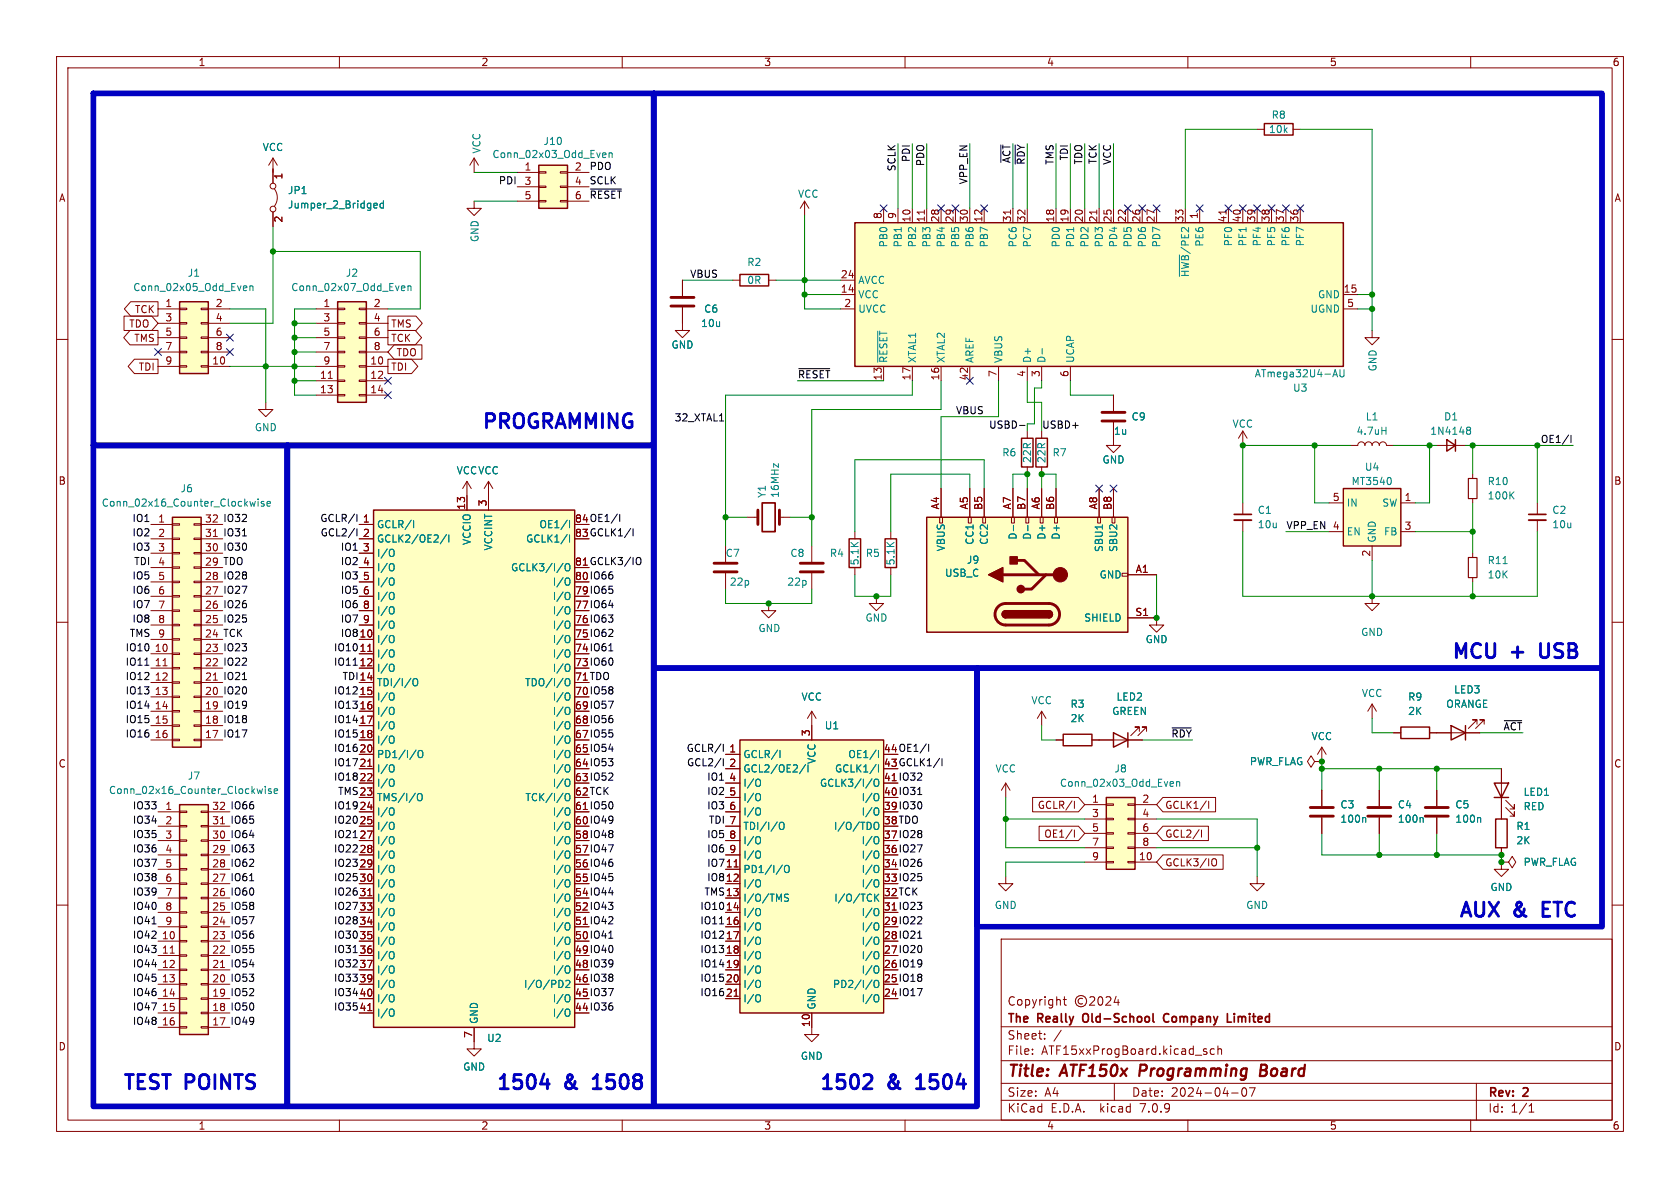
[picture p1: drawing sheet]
<svg xmlns="http://www.w3.org/2000/svg" width="297mm" height="210mm" viewBox="0 0 297 210" stroke-linecap="round" stroke-linejoin="round" font-family="sans-serif">
<defs><g id="words">
<g font-size="3.5" fill="#0000c2">
<text x="85.1" y="76">PROGRAMMING</text>
<text x="256.5" y="116.6">MCU</text>
<text x="267.4" y="116.6">+</text>
<text x="273.4" y="116.6">USB</text>
<text x="257.8" y="162.3">AUX</text>
<text x="267.9" y="162.3">&amp;</text>
<text x="273.9" y="162.3">ETC</text>
<text x="21.6" y="192.8">TEST</text>
<text x="32.9" y="192.8">POINTS</text>
<text x="87.6" y="192.8">1504</text>
<text x="100.1" y="192.8">&amp;</text>
<text x="106.1" y="192.8">1508</text>
<text x="144.8" y="192.8">1502</text>
<text x="157.2" y="192.8">&amp;</text>
<text x="163.2" y="192.8">1504</text>
</g>
<g font-size="2.8" fill="#840000">
<text x="178" y="190.9">Title:</text>
<text x="187.7" y="190.9">ATF150x</text>
<text x="202.3" y="190.9">Programming</text>
<text x="224.4" y="190.9">Board</text>
</g>
<g font-size="2.1" fill="#840000">
<text x="178" y="178">Copyright</text>
<text x="178" y="184">Sheet:</text>
<text x="178" y="181.2">The</text>
<text x="183.5" y="181.2">Really</text>
<text x="192.1" y="181.2">Old-School</text>
<text x="207" y="181.2">Company</text>
<text x="218.8" y="181.2">Limited</text>
<text x="178" y="186.7">File:</text>
<text x="184.1" y="186.7">ATF15xxProgBoard.kicad_sch</text>
<text x="178" y="196.9">KiCad</text>
<text x="178" y="194.1">Size:</text>
<text x="184.7" y="194.1">A4</text>
<text x="185.7" y="196.9">E.D.A.</text>
<text x="194.6" y="196.9">kicad</text>
<text x="200" y="194.1">Date:</text>
<text x="201.8" y="196.9">7.0.9</text>
<text x="207" y="194.1">2024-04-07</text>
<text x="263" y="194.3">Rev:</text>
<text x="263" y="196.9">Id:</text>
<text x="267.1" y="196.9">1/1</text>
<text x="269.4" y="194.3">2</text>
</g>
<g font-size="1.8" fill="#840000">
<text x="35" y="11.9">1</text>
<text x="85" y="11.9">2</text>
<text x="135" y="11.9">3</text>
<text x="185" y="11.9">4</text>
<text x="235" y="11.9">5</text>
<text x="285" y="11.9">6</text>
<text x="10.3" y="35.9">A</text>
<text x="50.2" y="31.8" transform="rotate(-90 50.2 31.8)">1</text>
<text x="92.6" y="30.2">1</text>
<text x="92.6" y="32.8">3</text>
<text x="92.6" y="35.3">5</text>
<text x="101.5" y="30.2">2</text>
<text x="101.5" y="32.8">4</text>
<text x="101.5" y="35.3">6</text>
<text x="285.3" y="35.9">A</text>
<text x="50.2" y="39.4" transform="rotate(-90 50.2 39.4)">2</text>
<text x="156" y="38.8" transform="rotate(-90 156 38.8)">8</text>
<text x="158.5" y="38.8" transform="rotate(-90 158.5 38.8)">9</text>
<text x="161" y="39.4" transform="rotate(-90 161 39.4)">10</text>
<text x="163.6" y="39.4" transform="rotate(-90 163.6 39.4)">11</text>
<text x="166.1" y="39.4" transform="rotate(-90 166.1 39.4)">28</text>
<text x="168.7" y="39.4" transform="rotate(-90 168.7 39.4)">29</text>
<text x="171.2" y="39.4" transform="rotate(-90 171.2 39.4)">30</text>
<text x="173.7" y="39.4" transform="rotate(-90 173.7 39.4)">12</text>
<text x="178.8" y="39.4" transform="rotate(-90 178.8 39.4)">31</text>
<text x="181.4" y="39.4" transform="rotate(-90 181.4 39.4)">32</text>
<text x="186.4" y="39.4" transform="rotate(-90 186.4 39.4)">18</text>
<text x="189" y="39.4" transform="rotate(-90 189 39.4)">19</text>
<text x="191.5" y="39.4" transform="rotate(-90 191.5 39.4)">20</text>
<text x="194.1" y="39.4" transform="rotate(-90 194.1 39.4)">21</text>
<text x="196.6" y="39.4" transform="rotate(-90 196.6 39.4)">25</text>
<text x="199.1" y="39.4" transform="rotate(-90 199.1 39.4)">22</text>
<text x="201.7" y="39.4" transform="rotate(-90 201.7 39.4)">26</text>
<text x="204.2" y="39.4" transform="rotate(-90 204.2 39.4)">27</text>
<text x="209.3" y="39.4" transform="rotate(-90 209.3 39.4)">33</text>
<text x="211.8" y="38.8" transform="rotate(-90 211.8 38.8)">1</text>
<text x="216.9" y="39.4" transform="rotate(-90 216.9 39.4)">41</text>
<text x="219.5" y="39.4" transform="rotate(-90 219.5 39.4)">40</text>
<text x="222" y="39.4" transform="rotate(-90 222 39.4)">39</text>
<text x="224.5" y="39.4" transform="rotate(-90 224.5 39.4)">38</text>
<text x="227.1" y="39.4" transform="rotate(-90 227.1 39.4)">37</text>
<text x="229.6" y="39.4" transform="rotate(-90 229.6 39.4)">36</text>
<text x="148.5" y="51.8">14</text>
<text x="148.5" y="49.3">24</text>
<text x="237.4" y="51.8">15</text>
<text x="22.7" y="58.1">TDO</text>
<text x="23.8" y="55.6">TCK</text>
<text x="29.1" y="54.4">1</text>
<text x="29.1" y="56.9">3</text>
<text x="29.1" y="59.4">5</text>
<text x="38" y="54.4">2</text>
<text x="38" y="56.9">4</text>
<text x="38" y="59.4">6</text>
<text x="57.1" y="54.4">1</text>
<text x="57.1" y="56.9">3</text>
<text x="57.1" y="59.4">5</text>
<text x="66" y="54.4">2</text>
<text x="66" y="56.9">4</text>
<text x="66" y="59.4">6</text>
<text x="69.1" y="58.1">TMS</text>
<text x="149.2" y="54.4">2</text>
<text x="238.1" y="54.4">5</text>
<text x="23.6" y="60.6">TMS</text>
<text x="24.4" y="65.7">TDI</text>
<text x="29.1" y="62">7</text>
<text x="29.1" y="64.5">9</text>
<text x="37.4" y="64.5">10</text>
<text x="38" y="62">8</text>
<text x="57.1" y="62">7</text>
<text x="57.1" y="64.5">9</text>
<text x="65.4" y="64.5">10</text>
<text x="66" y="62">8</text>
<text x="69.1" y="60.6">TCK</text>
<text x="69.1" y="65.7">TDI</text>
<text x="70" y="63.2">TDO</text>
<text x="56.5" y="67.1">11</text>
<text x="56.5" y="69.6">13</text>
<text x="65.4" y="67.1">12</text>
<text x="65.4" y="69.6">14</text>
<text x="156" y="67.4" transform="rotate(-90 156 67.4)">13</text>
<text x="161" y="67.4" transform="rotate(-90 161 67.4)">17</text>
<text x="166.1" y="67.4" transform="rotate(-90 166.1 67.4)">16</text>
<text x="171.2" y="67.4" transform="rotate(-90 171.2 67.4)">42</text>
<text x="176.3" y="66.7" transform="rotate(-90 176.3 66.7)">7</text>
<text x="181.4" y="66.7" transform="rotate(-90 181.4 66.7)">4</text>
<text x="183.9" y="66.7" transform="rotate(-90 183.9 66.7)">3</text>
<text x="189" y="66.7" transform="rotate(-90 189 66.7)">6</text>
<text x="10.3" y="85.9">B</text>
<text x="86.1" y="89.6" transform="rotate(-90 86.1 89.6)">3</text>
<text x="235.5" y="88.6">5</text>
<text x="248.2" y="88.6">1</text>
<text x="285.3" y="85.9">B</text>
<text x="27.9" y="92.5">1</text>
<text x="27.9" y="95">2</text>
<text x="36.2" y="95">31</text>
<text x="36.2" y="92.5">32</text>
<text x="64.1" y="92.5">1</text>
<text x="64.1" y="95">2</text>
<text x="82.3" y="90.2" transform="rotate(-90 82.3 90.2)">13</text>
<text x="101.6" y="95">83 GCLK1/I</text>
<text x="101.6" y="92.5">84 OE1/I</text>
<text x="101.6" y="95">83</text>
<text x="101.6" y="92.5">84</text>
<text x="166.1" y="90.2" transform="rotate(-90 166.1 90.2)">A4</text>
<text x="171.2" y="90.2" transform="rotate(-90 171.2 90.2)">A5</text>
<text x="173.7" y="90.2" transform="rotate(-90 173.7 90.2)">B5</text>
<text x="178.8" y="90.2" transform="rotate(-90 178.8 90.2)">A7</text>
<text x="181.4" y="90.2" transform="rotate(-90 181.4 90.2)">B7</text>
<text x="183.9" y="90.2" transform="rotate(-90 183.9 90.2)">A6</text>
<text x="186.4" y="90.2" transform="rotate(-90 186.4 90.2)">B6</text>
<text x="194.1" y="90.2" transform="rotate(-90 194.1 90.2)">A8</text>
<text x="196.6" y="90.2" transform="rotate(-90 196.6 90.2)">B8</text>
<text x="248.2" y="93.7">3</text>
<text x="27.9" y="97.5">3</text>
<text x="27.9" y="100.1">4</text>
<text x="36.2" y="100.1">29</text>
<text x="36.2" y="97.5">30</text>
<text x="64.1" y="97.5">3</text>
<text x="64.1" y="100.1">4</text>
<text x="101.6" y="100.1">81 GCLK3/IO</text>
<text x="101.6" y="100.1">81</text>
<text x="200.7" y="101.3">A1</text>
<text x="242.3" y="98.5" transform="rotate(-90 242.3 98.5)">2</text>
<text x="27.9" y="102.6">5</text>
<text x="27.9" y="105.2">6</text>
<text x="27.9" y="107.7">7</text>
<text x="36.2" y="107.7">26</text>
<text x="36.2" y="105.2">27</text>
<text x="36.2" y="102.6">28</text>
<text x="64.1" y="102.6">5</text>
<text x="64.1" y="105.2">6</text>
<text x="64.1" y="107.7">8</text>
<text x="101.6" y="107.7">77 IO64</text>
<text x="101.6" y="105.2">79 IO65</text>
<text x="101.6" y="102.6">80 IO66</text>
<text x="101.6" y="107.7">77</text>
<text x="101.6" y="105.2">79</text>
<text x="101.6" y="102.6">80</text>
<text x="27.9" y="110.2">8</text>
<text x="27.9" y="112.8">9</text>
<text x="36.2" y="112.8">24</text>
<text x="36.2" y="110.2">25</text>
<text x="63.5" y="112.8">10</text>
<text x="64.1" y="110.2">9</text>
<text x="101.6" y="112.8">75 IO62</text>
<text x="101.6" y="110.2">76 IO63</text>
<text x="101.6" y="112.8">75</text>
<text x="101.6" y="110.2">76</text>
<text x="200.6" y="109">S1</text>
<text x="27.3" y="115.3">10</text>
<text x="27.3" y="117.9">11</text>
<text x="36.2" y="117.9">22</text>
<text x="36.2" y="115.3">23</text>
<text x="63.5" y="115.3">11</text>
<text x="63.5" y="117.9">12</text>
<text x="101.6" y="117.9">73 IO60</text>
<text x="101.6" y="115.3">74 IO61</text>
<text x="101.6" y="117.9">73</text>
<text x="101.6" y="115.3">74</text>
<text x="27.3" y="120.4">12</text>
<text x="27.3" y="122.9">13</text>
<text x="27.3" y="125.5">14</text>
<text x="36.2" y="125.5">19</text>
<text x="36.2" y="122.9">20</text>
<text x="36.2" y="120.4">21</text>
<text x="63.5" y="122.9">15</text>
<text x="63.5" y="125.5">16</text>
<text x="63.5" y="120.4">14</text>
<text x="101.6" y="125.5">69 IO57</text>
<text x="101.6" y="122.9">70 IO58</text>
<text x="101.6" y="120.4">71 TDO</text>
<text x="101.6" y="125.5">69</text>
<text x="101.6" y="122.9">70</text>
<text x="101.6" y="120.4">71</text>
<text x="27.3" y="128">15</text>
<text x="27.3" y="130.6">16</text>
<text x="36.2" y="130.6">17</text>
<text x="36.2" y="128">18</text>
<text x="63.5" y="128">17</text>
<text x="63.5" y="130.6">18</text>
<text x="101.6" y="130.6">67 IO55</text>
<text x="101.6" y="128">68 IO56</text>
<text x="101.6" y="130.6">67</text>
<text x="101.6" y="128">68</text>
<text x="143.3" y="130.2" transform="rotate(-90 143.3 130.2)">3</text>
<text x="10.3" y="135.9">C</text>
<text x="63.5" y="133.1">20</text>
<text x="63.5" y="135.6">21</text>
<text x="101.6" y="135.6">64 IO53</text>
<text x="101.6" y="133.1">65 IO54</text>
<text x="101.6" y="135.6">64</text>
<text x="101.6" y="133.1">65</text>
<text x="128.8" y="133.1">1</text>
<text x="128.8" y="135.6">2</text>
<text x="156.2" y="135.6">43 GCLK1/I</text>
<text x="156.2" y="133.1">44 OE1/I</text>
<text x="156.2" y="135.6">43</text>
<text x="156.2" y="133.1">44</text>
<text x="285.3" y="135.9">C</text>
<text x="29.1" y="143.3">1</text>
<text x="37.4" y="143.3">32</text>
<text x="63.5" y="138.2">22</text>
<text x="63.5" y="143.3">24</text>
<text x="63.5" y="140.7">23</text>
<text x="101.6" y="143.3">61 IO50</text>
<text x="101.6" y="140.7">62 TCK</text>
<text x="101.6" y="138.2">63 IO52</text>
<text x="101.6" y="143.3">61</text>
<text x="101.6" y="140.7">62</text>
<text x="101.6" y="138.2">63</text>
<text x="128.8" y="138.2">4</text>
<text x="128.8" y="140.7">5</text>
<text x="128.8" y="143.3">6</text>
<text x="156.2" y="143.3">39 IO30</text>
<text x="156.2" y="140.7">40 IO31</text>
<text x="156.2" y="138.2">41 IO32</text>
<text x="156.2" y="143.3">39</text>
<text x="156.2" y="140.7">40</text>
<text x="156.2" y="138.2">41</text>
<text x="183.4" y="143.2">GCLR/I</text>
<text x="193" y="142">1</text>
<text x="201.9" y="142">2</text>
<text x="205.9" y="143.2">GCLK1/I</text>
<text x="29.1" y="145.8">2</text>
<text x="29.1" y="148.3">3</text>
<text x="37.4" y="148.3">30</text>
<text x="37.4" y="145.8">31</text>
<text x="63.5" y="145.8">25</text>
<text x="63.5" y="148.3">27</text>
<text x="101.6" y="148.3">58 IO48</text>
<text x="101.6" y="145.8">60 IO49</text>
<text x="101.6" y="148.3">58</text>
<text x="101.6" y="145.8">60</text>
<text x="128.8" y="148.3">8</text>
<text x="128.8" y="145.8">7</text>
<text x="156.2" y="148.3">37 IO28</text>
<text x="156.2" y="145.8">38 TDO</text>
<text x="156.2" y="148.3">37</text>
<text x="156.2" y="145.8">38</text>
<text x="184.5" y="148.3">OE1/I</text>
<text x="193" y="144.5">3</text>
<text x="193" y="147.1">5</text>
<text x="193" y="149.6">7</text>
<text x="201.9" y="144.5">4</text>
<text x="201.9" y="147.1">6</text>
<text x="201.9" y="149.6">8</text>
<text x="205.9" y="148.3">GCL2/I</text>
<text x="29.1" y="150.9">4</text>
<text x="29.1" y="153.4">5</text>
<text x="29.1" y="156">6</text>
<text x="37.4" y="156">27</text>
<text x="37.4" y="153.4">28</text>
<text x="37.4" y="150.9">29</text>
<text x="63.5" y="150.9">28</text>
<text x="63.5" y="153.4">29</text>
<text x="63.5" y="156">30</text>
<text x="101.6" y="156">55 IO45</text>
<text x="101.6" y="153.4">56 IO46</text>
<text x="101.6" y="150.9">57 IO47</text>
<text x="101.6" y="156">55</text>
<text x="101.6" y="153.4">56</text>
<text x="101.6" y="150.9">57</text>
<text x="128.2" y="153.4">11</text>
<text x="128.2" y="156">12</text>
<text x="128.8" y="150.9">9</text>
<text x="156.2" y="156">33 IO25</text>
<text x="156.2" y="153.4">34 IO26</text>
<text x="156.2" y="150.9">36 IO27</text>
<text x="156.2" y="156">33</text>
<text x="156.2" y="153.4">34</text>
<text x="156.2" y="150.9">36</text>
<text x="193" y="152.1">9</text>
<text x="201.3" y="152.1">10</text>
<text x="205.9" y="153.4">GCLK3/IO</text>
<text x="29.1" y="158.5">7</text>
<text x="29.1" y="161">8</text>
<text x="37.4" y="161">25</text>
<text x="37.4" y="158.5">26</text>
<text x="63.5" y="158.5">31</text>
<text x="63.5" y="161">33</text>
<text x="101.6" y="161">52 IO43</text>
<text x="101.6" y="158.5">54 IO44</text>
<text x="101.6" y="161">52</text>
<text x="101.6" y="158.5">54</text>
<text x="128.2" y="161">14</text>
<text x="128.2" y="158.5">13</text>
<text x="156.2" y="161">31 IO23</text>
<text x="156.2" y="158.5">32 TCK</text>
<text x="156.2" y="161">31</text>
<text x="156.2" y="158.5">32</text>
<text x="28.5" y="166.1">10</text>
<text x="29.1" y="163.6">9</text>
<text x="37.4" y="166.1">23</text>
<text x="37.4" y="163.6">24</text>
<text x="63.5" y="163.6">34</text>
<text x="63.5" y="166.1">35</text>
<text x="101.6" y="166.1">50 IO41</text>
<text x="101.6" y="163.6">51 IO42</text>
<text x="101.6" y="166.1">50</text>
<text x="101.6" y="163.6">51</text>
<text x="128.2" y="163.6">16</text>
<text x="128.2" y="166.1">17</text>
<text x="156.2" y="166.1">28 IO21</text>
<text x="156.2" y="163.6">29 IO22</text>
<text x="156.2" y="166.1">28</text>
<text x="156.2" y="163.6">29</text>
<text x="28.5" y="168.7">11</text>
<text x="28.5" y="171.2">12</text>
<text x="28.5" y="173.7">13</text>
<text x="37.4" y="173.7">20</text>
<text x="37.4" y="171.2">21</text>
<text x="37.4" y="168.7">22</text>
<text x="63.5" y="168.7">36</text>
<text x="63.5" y="171.2">37</text>
<text x="63.5" y="173.7">39</text>
<text x="101.6" y="173.7">46 IO38</text>
<text x="101.6" y="171.2">48 IO39</text>
<text x="101.6" y="168.7">49 IO40</text>
<text x="101.6" y="173.7">46</text>
<text x="101.6" y="171.2">48</text>
<text x="101.6" y="168.7">49</text>
<text x="128.2" y="168.7">18</text>
<text x="128.2" y="171.2">19</text>
<text x="128.2" y="173.7">20</text>
<text x="156.2" y="173.7">25 IO18</text>
<text x="156.2" y="171.2">26 IO19</text>
<text x="156.2" y="168.7">27 IO20</text>
<text x="156.2" y="173.7">25</text>
<text x="156.2" y="171.2">26</text>
<text x="156.2" y="168.7">27</text>
<text x="28.5" y="176.3">14</text>
<text x="28.5" y="178.8">15</text>
<text x="37.4" y="178.8">18</text>
<text x="37.4" y="176.3">19</text>
<text x="63.5" y="176.3">40</text>
<text x="63.5" y="178.8">41</text>
<text x="101.6" y="178.8">44 IO36</text>
<text x="101.6" y="176.3">45 IO37</text>
<text x="101.6" y="178.8">44</text>
<text x="101.6" y="176.3">45</text>
<text x="128.2" y="176.3">21</text>
<text x="156.2" y="176.3">24 IO17</text>
<text x="156.2" y="176.3">24</text>
<text x="10.3" y="185.9">D</text>
<text x="28.5" y="181.4">16</text>
<text x="37.4" y="181.4">17</text>
<text x="83.6" y="183.6" transform="rotate(-90 83.6 183.6)">7</text>
<text x="143.3" y="181.7" transform="rotate(-90 143.3 181.7)">10</text>
<text x="285.3" y="185.9">D</text>
<text x="35" y="199.9">1</text>
<text x="85" y="199.9">2</text>
<text x="135" y="199.9">3</text>
<text x="185" y="199.9">4</text>
<text x="235" y="199.9">5</text>
<text x="285" y="199.9">6</text>
</g>
<g font-size="1.8" fill="#008484">
<text x="224.2" y="23.7">10k</text>
<text x="224.7" y="21.2">R8</text>
<text x="46.3" y="26.9">VCC</text>
<text x="85.1" y="27.2" transform="rotate(-90 85.1 27.2)">VCC</text>
<text x="87" y="28.1">Conn_02x03_Odd_Even</text>
<text x="96" y="25.8">J10</text>
<text x="50.8" y="34.5">JP1</text>
<text x="141" y="35.2">VCC</text>
<text x="50.8" y="37.1">Jumper_2_Bridged</text>
<text x="84.8" y="42.9" transform="rotate(-90 84.8 42.9)">GND</text>
<text x="132" y="47.2">R2</text>
<text x="157.1" y="43.8" transform="rotate(-90 157.1 43.8)">PB0</text>
<text x="159.6" y="43.8" transform="rotate(-90 159.6 43.8)">PB1</text>
<text x="162.2" y="43.8" transform="rotate(-90 162.2 43.8)">PB2</text>
<text x="164.7" y="43.8" transform="rotate(-90 164.7 43.8)">PB3</text>
<text x="167.2" y="43.8" transform="rotate(-90 167.2 43.8)">PB4</text>
<text x="169.8" y="43.8" transform="rotate(-90 169.8 43.8)">PB5</text>
<text x="172.3" y="43.8" transform="rotate(-90 172.3 43.8)">PB6</text>
<text x="174.9" y="43.8" transform="rotate(-90 174.9 43.8)">PB7</text>
<text x="179.9" y="43.8" transform="rotate(-90 179.9 43.8)">PC6</text>
<text x="182.5" y="43.8" transform="rotate(-90 182.5 43.8)">PC7</text>
<text x="187.6" y="43.8" transform="rotate(-90 187.6 43.8)">PD0</text>
<text x="190.1" y="43.8" transform="rotate(-90 190.1 43.8)">PD1</text>
<text x="192.6" y="43.8" transform="rotate(-90 192.6 43.8)">PD2</text>
<text x="195.2" y="43.8" transform="rotate(-90 195.2 43.8)">PD3</text>
<text x="197.7" y="43.8" transform="rotate(-90 197.7 43.8)">PD4</text>
<text x="200.3" y="43.8" transform="rotate(-90 200.3 43.8)">PD5</text>
<text x="202.8" y="43.8" transform="rotate(-90 202.8 43.8)">PD6</text>
<text x="205.3" y="43.8" transform="rotate(-90 205.3 43.8)">PD7</text>
<text x="213" y="43.7" transform="rotate(-90 213 43.7)">PE6</text>
<text x="218" y="43.6" transform="rotate(-90 218 43.6)">PF0</text>
<text x="220.6" y="43.6" transform="rotate(-90 220.6 43.6)">PF1</text>
<text x="223.1" y="43.6" transform="rotate(-90 223.1 43.6)">PF4</text>
<text x="225.7" y="43.6" transform="rotate(-90 225.7 43.6)">PF5</text>
<text x="228.2" y="43.6" transform="rotate(-90 228.2 43.6)">PF6</text>
<text x="230.7" y="43.6" transform="rotate(-90 230.7 43.6)">PF7</text>
<text x="23.5" y="51.7">Conn_02x05_Odd_Even</text>
<text x="33.1" y="49.1">J1</text>
<text x="51.4" y="51.7">Conn_02x07_Odd_Even</text>
<text x="61" y="49.1">J2</text>
<text x="132" y="50.4">0R</text>
<text x="151.6" y="52.9">VCC</text>
<text x="151.6" y="50.4">AVCC</text>
<text x="210.4" y="49.1" transform="rotate(-90 210.4 49.1)">~{HWB}/PE2</text>
<text x="232.9" y="52.9">GND</text>
<text x="123.8" y="58">10u</text>
<text x="124.4" y="55.5">C6</text>
<text x="151.6" y="55.5">UVCC</text>
<text x="231.6" y="55.5">UGND</text>
<text x="118.6" y="61.8">GND</text>
<text x="157.1" y="64.3" transform="rotate(-90 157.1 64.3)">~{RESET}</text>
<text x="162.2" y="64.3" transform="rotate(-90 162.2 64.3)">XTAL1</text>
<text x="167.2" y="64.3" transform="rotate(-90 167.2 64.3)">XTAL2</text>
<text x="172.3" y="64.3" transform="rotate(-90 172.3 64.3)">AREF</text>
<text x="177.4" y="64.3" transform="rotate(-90 177.4 64.3)">VBUS</text>
<text x="182.5" y="64.3" transform="rotate(-90 182.5 64.3)">D+</text>
<text x="185" y="64.3" transform="rotate(-90 185 64.3)">D-</text>
<text x="190.1" y="64.3" transform="rotate(-90 190.1 64.3)">UCAP</text>
<text x="243.6" y="65.8" transform="rotate(-90 243.6 65.8)">GND</text>
<text x="221.7" y="66.9">ATmega32U4-AU</text>
<text x="228.5" y="69.4">U3</text>
<text x="45" y="76.4">GND</text>
<text x="196.8" y="77.1">1u</text>
<text x="200" y="74.5">C9</text>
<text x="217.8" y="75.8">VCC</text>
<text x="239.7" y="77.1">4.7uH</text>
<text x="241.3" y="74.5">L1</text>
<text x="252.7" y="77.1">1N4148</text>
<text x="255.2" y="74.5">D1</text>
<text x="177.1" y="80.9">R6</text>
<text x="182.5" y="82" transform="rotate(-90 182.5 82)">22R</text>
<text x="185" y="82" transform="rotate(-90 185 82)">22R</text>
<text x="186" y="80.9">R7</text>
<text x="194.8" y="82.1">GND</text>
<text x="241.2" y="83.4">U4</text>
<text x="17.9" y="89.8">Conn_02x16_Counter_Clockwise</text>
<text x="31.8" y="87.2">J6</text>
<text x="80.6" y="84">VCCVCC</text>
<text x="135.6" y="88.1" transform="rotate(-90 135.6 88.1)">Y1</text>
<text x="137.9" y="88.1" transform="rotate(-90 137.9 88.1)">16MHz</text>
<text x="238" y="89.8">IN</text>
<text x="238.8" y="86">MT3540</text>
<text x="244.3" y="89.8">SW</text>
<text x="262.9" y="86">R10</text>
<text x="262.9" y="88.5">100K</text>
<text x="66.5" y="93.6">GCLR/I</text>
<text x="95.3" y="93.6">OE1/I</text>
<text x="179.9" y="95.5" transform="rotate(-90 179.9 95.5)">D-</text>
<text x="182.5" y="95.5" transform="rotate(-90 182.5 95.5)">D-</text>
<text x="185" y="95.5" transform="rotate(-90 185 95.5)">D+</text>
<text x="187.6" y="95.5" transform="rotate(-90 187.6 95.5)">D+</text>
<text x="222.3" y="91">C1</text>
<text x="222.3" y="93.6">10u</text>
<text x="238" y="94.8">EN</text>
<text x="244.6" y="94.8">FB</text>
<text x="274.3" y="91">C2</text>
<text x="274.3" y="93.6">10u</text>
<text x="66.5" y="96.1">GCLK2/OE2/I</text>
<text x="66.5" y="98.7">I/O</text>
<text x="66.5" y="101.2">I/O</text>
<text x="83.4" y="96.4" transform="rotate(-90 83.4 96.4)">VCCIO</text>
<text x="87.2" y="97.4" transform="rotate(-90 87.2 97.4)">VCCINT</text>
<text x="90.2" y="101.2">GCLK3/I/O</text>
<text x="92.9" y="96.1">GCLK1/I</text>
<text x="128.2" y="98.7">C7</text>
<text x="139.6" y="98.7">C8</text>
<text x="146.6" y="98.7">R4</text>
<text x="152" y="100" transform="rotate(-90 152 100)">5.1K</text>
<text x="153" y="98.7">R5</text>
<text x="158.3" y="100" transform="rotate(-90 158.3 100)">5.1K</text>
<text x="167.2" y="97.6" transform="rotate(-90 167.2 97.6)">VBUS</text>
<text x="170.8" y="99.8">J9</text>
<text x="172.3" y="96.4" transform="rotate(-90 172.3 96.4)">CC1</text>
<text x="174.9" y="96.4" transform="rotate(-90 174.9 96.4)">CC2</text>
<text x="195.2" y="97.7" transform="rotate(-90 195.2 97.7)">SBU1</text>
<text x="197.7" y="97.7" transform="rotate(-90 197.7 97.7)">SBU2</text>
<text x="243.4" y="96" transform="rotate(-90 243.4 96)">GND</text>
<text x="262.9" y="99.9">R11</text>
<text x="66.5" y="103.7">I/O</text>
<text x="66.5" y="106.3">I/O</text>
<text x="97.6" y="106.3">I/O</text>
<text x="97.6" y="103.7">I/O</text>
<text x="128.9" y="103.7">22p</text>
<text x="139.1" y="103.7">22p</text>
<text x="167" y="102.2">USB_C</text>
<text x="194.3" y="102.5">GND</text>
<text x="262.9" y="102.5">10K</text>
<text x="66.5" y="113.9">I/O</text>
<text x="66.5" y="108.8">I/O</text>
<text x="66.5" y="111.4">I/O</text>
<text x="97.6" y="113.9">I/O</text>
<text x="97.6" y="111.4">I/O</text>
<text x="97.6" y="108.8">I/O</text>
<text x="134" y="111.9">GND</text>
<text x="152.9" y="110.1">GND</text>
<text x="191.6" y="110.1">SHIELD</text>
<text x="202.4" y="113.9">GND</text>
<text x="240.5" y="112.6">GND</text>
<text x="66.5" y="116.4">I/O</text>
<text x="66.5" y="119">I/O</text>
<text x="97.6" y="119">I/O</text>
<text x="97.6" y="116.4">I/O</text>
<text x="66.5" y="121.5">TDI/I/O</text>
<text x="66.5" y="124.1">I/O</text>
<text x="92.7" y="121.5">TDO/I/O</text>
<text x="97.6" y="124.1">I/O</text>
<text x="141.6" y="124.1">VCC</text>
<text x="182.2" y="124.7">VCC</text>
<text x="189.2" y="125.3">R3</text>
<text x="197.3" y="124.1">LED2</text>
<text x="240.7" y="123.4">VCC</text>
<text x="248.8" y="124.1">R9</text>
<text x="255.6" y="125.3">ORANGE</text>
<text x="257" y="122.8">LED3</text>
<text x="66.5" y="126.6">I/O</text>
<text x="66.5" y="129.1">I/O</text>
<text x="66.5" y="131.7">I/O</text>
<text x="97.6" y="131.7">I/O</text>
<text x="97.6" y="129.1">I/O</text>
<text x="97.6" y="126.6">I/O</text>
<text x="145.7" y="129.1">U1</text>
<text x="189.2" y="127.9">2K</text>
<text x="196.5" y="126.6">GREEN</text>
<text x="231.8" y="131">VCC</text>
<text x="248.8" y="126.6">2K</text>
<text x="66.5" y="134.2">PD1/I/O</text>
<text x="66.5" y="136.8">I/O</text>
<text x="97.6" y="136.8">I/O</text>
<text x="97.6" y="134.2">I/O</text>
<text x="131.3" y="134.2">GCLR/I</text>
<text x="131.3" y="136.8">GCL2/OE2/I</text>
<text x="144.4" y="135.1" transform="rotate(-90 144.4 135.1)">VCC</text>
<text x="147.5" y="136.8">GCLK1/I</text>
<text x="149.9" y="134.2">OE1/I</text>
<text x="175.9" y="136.8">VCC</text>
<text x="196.9" y="136.8">J8</text>
<text x="220.9" y="135.5">PWR_FLAG</text>
<text x="19.2" y="140.6">Conn_02x16_Counter_Clockwise</text>
<text x="33.1" y="138">J7</text>
<text x="66.5" y="139.3">I/O</text>
<text x="66.5" y="141.8">TMS/I/O</text>
<text x="92.8" y="141.8">TCK/I/O</text>
<text x="97.6" y="139.3">I/O</text>
<text x="131.3" y="139.3">I/O</text>
<text x="131.3" y="141.8">I/O</text>
<text x="144.9" y="139.3">GCLK3/I/O</text>
<text x="152.2" y="141.8">I/O</text>
<text x="187.3" y="139.3">Conn_02x03_Odd_Even</text>
<text x="236.9" y="143.1">C3</text>
<text x="247" y="143.1">C4</text>
<text x="257.2" y="143.1">C5</text>
<text x="269.3" y="140.9">LED1</text>
<text x="269.3" y="143.4">RED</text>
<text x="66.5" y="144.4">I/O</text>
<text x="66.5" y="146.9">I/O</text>
<text x="66.5" y="149.5">I/O</text>
<text x="97.6" y="149.5">I/O</text>
<text x="97.6" y="146.9">I/O</text>
<text x="97.6" y="144.4">I/O</text>
<text x="131.3" y="144.4">I/O</text>
<text x="131.3" y="146.9">TDI/I/O</text>
<text x="131.3" y="149.5">I/O</text>
<text x="147.3" y="146.9">I/O/TDO</text>
<text x="152.2" y="149.5">I/O</text>
<text x="152.2" y="144.4">I/O</text>
<text x="236.9" y="145.6">100n</text>
<text x="247" y="145.6">100n</text>
<text x="257.2" y="145.6">100n</text>
<text x="268" y="146.9">R1</text>
<text x="268" y="149.5">2K</text>
<text x="66.5" y="152">I/O</text>
<text x="66.5" y="154.5">I/O</text>
<text x="97.6" y="154.5">I/O</text>
<text x="97.6" y="152">I/O</text>
<text x="131.3" y="154.5">PD1/I/O</text>
<text x="131.3" y="152">I/O</text>
<text x="152.2" y="154.5">I/O</text>
<text x="152.2" y="152">I/O</text>
<text x="269.3" y="153.3">PWR_FLAG</text>
<text x="66.5" y="157.1">I/O</text>
<text x="66.5" y="159.6">I/O</text>
<text x="97.6" y="159.6">I/O</text>
<text x="97.6" y="157.1">I/O</text>
<text x="131.3" y="157.1">I/O</text>
<text x="131.3" y="159.6">I/O/TMS</text>
<text x="147.4" y="159.6">I/O/TCK</text>
<text x="152.2" y="157.1">I/O</text>
<text x="175.8" y="160.9">GND</text>
<text x="220.2" y="160.9">GND</text>
<text x="263.4" y="157.7">GND</text>
<text x="66.5" y="162.2">I/O</text>
<text x="66.5" y="164.7">I/O</text>
<text x="66.5" y="167.2">I/O</text>
<text x="97.6" y="167.2">I/O</text>
<text x="97.6" y="164.7">I/O</text>
<text x="97.6" y="162.2">I/O</text>
<text x="131.3" y="162.2">I/O</text>
<text x="131.3" y="164.7">I/O</text>
<text x="131.3" y="167.2">I/O</text>
<text x="152.2" y="167.2">I/O</text>
<text x="152.2" y="164.7">I/O</text>
<text x="152.2" y="162.2">I/O</text>
<text x="66.5" y="169.8">I/O</text>
<text x="66.5" y="172.3">I/O</text>
<text x="97.6" y="172.3">I/O</text>
<text x="97.6" y="169.8">I/O</text>
<text x="131.3" y="169.8">I/O</text>
<text x="131.3" y="172.3">I/O</text>
<text x="152.2" y="172.3">I/O</text>
<text x="152.2" y="169.8">I/O</text>
<text x="66.5" y="174.9">I/O</text>
<text x="66.5" y="177.4">I/O</text>
<text x="66.5" y="179.9">I/O</text>
<text x="92.5" y="174.9">I/O/PD2</text>
<text x="97.6" y="179.9">I/O</text>
<text x="97.6" y="177.4">I/O</text>
<text x="131.3" y="174.9">I/O</text>
<text x="131.3" y="177.4">I/O</text>
<text x="144.4" y="178.6" transform="rotate(-90 144.4 178.6)">GND</text>
<text x="147.2" y="174.9">PD2/I/O</text>
<text x="152.2" y="177.4">I/O</text>
<text x="84.7" y="181.1" transform="rotate(-90 84.7 181.1)">GND</text>
<text x="86" y="184.4">U2</text>
<text x="81.8" y="189.5">GND</text>
<text x="141.5" y="187.6">GND</text>
</g>
<g font-size="1.8">
<text x="160.9" y="28.7" transform="rotate(-90 160.9 28.7)">PDI</text>
<text x="163.5" y="29.5" transform="rotate(-90 163.5 29.5)">PDO</text>
<text x="178.7" y="28.9" transform="rotate(-90 178.7 28.9)">~{ACT}</text>
<text x="181.3" y="29.2" transform="rotate(-90 181.3 29.2)">~{RDY}</text>
<text x="186.3" y="29.2" transform="rotate(-90 186.3 29.2)">TMS</text>
<text x="188.9" y="28.4" transform="rotate(-90 188.9 28.4)">TDI</text>
<text x="191.4" y="29.2" transform="rotate(-90 191.4 29.2)">TDO</text>
<text x="194" y="29.1" transform="rotate(-90 194 29.1)">TCK</text>
<text x="196.5" y="29.2" transform="rotate(-90 196.5 29.2)">VCC</text>
<text x="88.1" y="32.7">PDI</text>
<text x="104.1" y="35.2">~{RESET}</text>
<text x="104.1" y="30.1">PDO</text>
<text x="104.1" y="32.7">SCLK</text>
<text x="158.4" y="30.4" transform="rotate(-90 158.4 30.4)">SCLK</text>
<text x="171.1" y="32.7" transform="rotate(-90 171.1 32.7)">VPP_EN</text>
<text x="121.9" y="49.2">VBUS</text>
<text x="141" y="67">~{RESET}</text>
<text x="119.2" y="74.6">32_XTAL1</text>
<text x="168.9" y="73.3">VBUS</text>
<text x="174.8" y="75.9">USBD-</text>
<text x="184.1" y="75.9">USBD+</text>
<text x="272.3" y="78.4">OE1/I</text>
<text x="23.3" y="94.9">IO2</text>
<text x="23.3" y="92.4">IO1</text>
<text x="39.4" y="94.9">IO31</text>
<text x="39.4" y="92.4">IO32</text>
<text x="56.5" y="92.4">GCLR/I</text>
<text x="56.6" y="94.9">GCL2/I</text>
<text x="227.3" y="93.6">VPP_EN 4</text>
<text x="23.3" y="97.4">IO3</text>
<text x="23.6" y="100">TDI</text>
<text x="39.4" y="97.4">IO30</text>
<text x="39.4" y="100">TDO</text>
<text x="60.2" y="100">IO2</text>
<text x="60.2" y="97.4">IO1</text>
<text x="23.3" y="102.5">IO5</text>
<text x="23.3" y="105.1">IO6</text>
<text x="23.3" y="107.6">IO7</text>
<text x="39.4" y="107.6">IO26</text>
<text x="39.4" y="105.1">IO27</text>
<text x="39.4" y="102.5">IO28</text>
<text x="60.2" y="107.6">IO6</text>
<text x="60.2" y="102.5">IO3</text>
<text x="60.2" y="105.1">IO5</text>
<text x="22.8" y="112.7">TMS</text>
<text x="23.3" y="110.1">IO8</text>
<text x="39.4" y="110.1">IO25</text>
<text x="39.4" y="112.7">TCK</text>
<text x="60.2" y="110.1">IO7</text>
<text x="60.2" y="112.7">IO8</text>
<text x="22.1" y="117.8">IO11</text>
<text x="22.1" y="115.2">IO10</text>
<text x="39.4" y="115.2">IO23</text>
<text x="39.4" y="117.8">IO22</text>
<text x="58.9" y="117.8">IO11</text>
<text x="58.9" y="115.2">IO10</text>
<text x="22.1" y="122.8">IO13</text>
<text x="22.1" y="120.3">IO12</text>
<text x="22.1" y="125.4">IO14</text>
<text x="39.4" y="120.3">IO21</text>
<text x="39.4" y="122.8">IO20</text>
<text x="39.4" y="125.4">IO19</text>
<text x="58.9" y="125.4">IO13</text>
<text x="58.9" y="122.8">IO12</text>
<text x="60.5" y="120.3">TDI14</text>
<text x="22.1" y="130.5">IO16</text>
<text x="22.1" y="127.9">IO15</text>
<text x="39.4" y="130.5">IO17</text>
<text x="39.4" y="127.9">IO18</text>
<text x="58.9" y="130.5">IO15</text>
<text x="58.9" y="127.9">IO14</text>
<text x="207" y="130.5">~{RDY}</text>
<text x="265.7" y="129.2">~{ACT}</text>
<text x="58.9" y="133">IO16</text>
<text x="58.9" y="135.5">IO17</text>
<text x="121.3" y="133">GCLR/I</text>
<text x="121.4" y="135.5">GCL2/I</text>
<text x="23.4" y="143.2">IO33</text>
<text x="40.6" y="143.2">IO66</text>
<text x="58.9" y="143.2">IO19</text>
<text x="58.9" y="138.1">IO18</text>
<text x="59.7" y="140.6">TMS23</text>
<text x="124.9" y="140.6">IO2</text>
<text x="124.9" y="138.1">IO1</text>
<text x="124.9" y="143.2">IO3</text>
<text x="23.4" y="145.7">IO34</text>
<text x="23.4" y="148.2">IO35</text>
<text x="40.6" y="148.2">IO64</text>
<text x="40.6" y="145.7">IO65</text>
<text x="58.9" y="148.2">IO21</text>
<text x="58.9" y="145.7">IO20</text>
<text x="124.9" y="148.2">IO5</text>
<text x="125.2" y="145.7">TDI 7</text>
<text x="23.4" y="150.8">IO36</text>
<text x="23.4" y="153.3">IO37</text>
<text x="23.4" y="155.9">IO38</text>
<text x="40.6" y="153.3">IO62</text>
<text x="40.6" y="155.9">IO61</text>
<text x="40.6" y="150.8">IO63</text>
<text x="58.9" y="153.3">IO23</text>
<text x="58.9" y="150.8">IO22</text>
<text x="58.9" y="155.9">IO25</text>
<text x="124.9" y="155.9">IO8</text>
<text x="124.9" y="153.3">IO7</text>
<text x="124.9" y="150.8">IO6</text>
<text x="23.4" y="158.4">IO39</text>
<text x="23.4" y="160.9">IO40</text>
<text x="40.6" y="160.9">IO58</text>
<text x="40.6" y="158.4">IO60</text>
<text x="58.9" y="160.9">IO27</text>
<text x="58.9" y="158.4">IO26</text>
<text x="123.7" y="160.9">IO10</text>
<text x="124.4" y="158.4">TMS13</text>
<text x="23.4" y="163.5">IO41</text>
<text x="23.4" y="166">IO42</text>
<text x="40.6" y="166">IO56</text>
<text x="40.6" y="163.5">IO57</text>
<text x="58.9" y="163.5">IO28</text>
<text x="58.9" y="166">IO30</text>
<text x="123.7" y="166">IO12</text>
<text x="123.7" y="163.5">IO11</text>
<text x="23.4" y="168.6">IO43</text>
<text x="23.4" y="173.6">IO45</text>
<text x="23.4" y="171.1">IO44</text>
<text x="40.6" y="168.6">IO55</text>
<text x="40.6" y="171.1">IO54</text>
<text x="40.6" y="173.6">IO53</text>
<text x="58.9" y="173.6">IO33</text>
<text x="58.9" y="171.1">IO32</text>
<text x="58.9" y="168.6">IO31</text>
<text x="123.7" y="168.6">IO13</text>
<text x="123.7" y="171.1">IO14</text>
<text x="123.7" y="173.6">IO15</text>
<text x="23.4" y="176.2">IO46</text>
<text x="23.4" y="178.7">IO47</text>
<text x="40.6" y="178.7">IO50</text>
<text x="40.6" y="176.2">IO52</text>
<text x="58.9" y="176.2">IO34</text>
<text x="58.9" y="178.7">IO35</text>
<text x="123.7" y="176.2">IO16</text>
<text x="23.4" y="181.3">IO48</text>
<text x="40.6" y="181.3">IO49</text>
</g>
</g></defs>
<g fill="none" stroke="#840000" stroke-width=".18">
<path d="M10 10h277v190h-277zM12 12h273v186h-273zM60 10v2M110 10v2M160 10v2M210 10v2M260 10v2M48.3 27.9l-.8 1.3M48.3 27.9v4.5M48.3 37.5v2.5M48.3 27.9l.7 1.3M48.5 33.4a2.54 2.54 0 0 1 0 3"/>
<path d="M83.8 35.6v1.2h1.3l-1.3 1.3-1.3-1.3h1.3M83.8 27.9l-.7 1.3M83.8 27.9v2.6M83.8 27.9l.8 1.3M91.4 30.5h3.8M91.4 33h3.8M91.4 35.6h3.8M95.2 35.4h1.3v.3h-1.3zM95.2 32.9h1.3v.2h-1.3zM95.2 30.4h1.3v.2h-1.3zM99.1 35.4h1.2v.3h-1.2zM99.1 32.9h1.2v.2h-1.2z"/>
<path d="M99.1 30.4h1.2v.2h-1.2zM100.3 30.5h3.8M100.3 33h3.8M100.3 35.6h3.8M142.2 35.6l-.7 1.2M142.2 35.6v2.5M142.2 35.6l.8 1.2M156.2 36.8v2.6M158.7 36.8v2.6M161.3 36.8v2.6M163.4 37.1v.8M163.8 36.8v2.6"/>
<path d="M166.4 36.8v2.6M168.9 36.8v2.6M171.4 36.8v2.6M174 36.8v2.6M178.7 37.1v.8M179.1 36.8v2.6M181.6 36.8v2.6M186.7 36.8v2.6M189.2 36.8v2.6M191.8 36.8v2.6M193.9 37.1v.8M194.3 36.8v2.6"/>
<path d="M196.8 36.8v2.6M199.4 36.8v2.6M201.9 36.8v2.6M204.5 36.8v2.6M209.5 36.8v2.6M212.1 36.8v2.6M216.8 37.1v.8M217.2 36.8v2.6M219.7 36.8v2.6M222.2 22.9h1.3M222.2 36.8v2.6M224.8 36.8v2.6"/>
<path d="M227.3 36.8v2.6M228.6 22.9h1.3M229.9 36.8v2.6M10 60h2M21.9 55.9h4.9l1.1 1.3-1.1 1.2h-4.9zM23 58.4h4.9v2.6h-4.9l-1.1-1.3zM23.1 53.3h4.8v2.6h-4.8l-1.1-1.3zM27.9 54.6h3.8M27.9 57.2h3.8M27.9 59.7h3.8M31.7 59.6h1.3v.2h-1.3zM31.7 57h1.3v.3h-1.3z"/>
<path d="M31.7 54.5h1.3v.2h-1.3zM35.6 59.6h1.2v.2h-1.2zM35.6 57h1.2v.3h-1.2zM35.6 54.5h1.2v.2h-1.2zM36.8 54.6h3.8M36.8 57.2h3.8M36.8 59.7h3.8M55.9 54.6h3.8M55.9 57.2h3.8M55.9 59.7h3.8M59.7 59.6h1.3v.2h-1.3zM59.7 57h1.3v.3h-1.3z"/>
<path d="M59.7 54.5h1.3v.2h-1.3zM63.5 59.6h1.3v.2h-1.3zM63.5 57h1.3v.3h-1.3zM63.5 54.5h1.3v.2h-1.3zM64.8 54.6h3.8M64.8 57.2h3.8M64.8 59.7h3.8M68.6 58.4h4.8l1.1 1.3-1.1 1.3h-4.8zM68.6 55.9h4.9l1.2 1.3-1.2 1.2h-4.9zM120.6 54.4v4h1.3l-1.3 1.3-1.2-1.3h1.2M120.6 49.5v2.8M129.5 49.5h1.3"/>
<path d="M135.9 49.5h1.3M148.6 49.5h2.5M148.6 54.6h2.5M148.6 52.1h2.5M237.5 54.6h2.5M237.5 52.1h2.5M242.6 58.4v1.3h1.2l-1.2 1.3-1.3-1.3h1.3M285 60h2M23.8 63.5h4.1v2.5h-4.1l-1.1-1.2zM27.9 64.8h3.8M27.9 62.2h3.8M31.7 64.6h1.3v.3h-1.3z"/>
<path d="M31.7 62.1h1.3v.3h-1.3zM35.6 64.6h1.2v.3h-1.2zM35.6 62.1h1.2v.3h-1.2zM36.8 64.8h3.8M36.8 62.2h3.8M47 71.1v1.3h1.3l-1.3 1.3-1.3-1.3h1.3M55.9 64.8h3.8M55.9 62.2h3.8M55.9 67.3h3.8M55.9 69.9h3.8M58 66.9h.8M59.7 69.7h1.3v.3h-1.3z"/>
<path d="M59.7 67.2h1.3v.2h-1.3zM59.7 64.6h1.3v.3h-1.3zM59.7 62.1h1.3v.3h-1.3zM63.5 69.7h1.3v.3h-1.3zM63.5 67.2h1.3v.2h-1.3zM63.5 64.6h1.3v.3h-1.3zM63.5 62.1h1.3v.3h-1.3zM64.8 64.8h3.8M64.8 62.2h3.8M64.8 67.3h3.8M64.8 69.9h3.8M68.6 63.5h4.2l1.1 1.3-1.1 1.2h-4.2z"/>
<path d="M69.7 61h4.9v2.5h-4.9l-1.1-1.3zM156.2 64.8v2.5M161.3 64.8v2.5M166.4 64.8v2.5M171.4 64.8v2.5M176.5 64.8v2.5M181.6 64.8v2.5M181.6 76.2v1.3M184.1 64.8v2.5M184.1 76.2v1.3M189.2 64.8v2.5M196.8 74.7v4h1.3l-1.3 1.3-1.2-1.3h1.2"/>
<path d="M196.8 69.9v2.7M219.7 76.2v2.5M219.7 76.2l-.8 1.3M219.7 76.2l.8 1.3M238.8 78.7h1.2a.64 .64 0 0 1 .7-.6 .64 .64 0 0 1 .6 .6 .64 .64 0 0 1 .6-.6 .64 .64 0 0 1 .7 .6 .64 .64 0 0 1 .6-.6 .64 .64 0 0 1 .6 .6 .64 .64 0 0 1 .7-.6 .64 .64 0 0 1 .6 .6h1.3M254 78.7h5.1M26.7 92.7h3.8M26.7 95.3h3.8M26.7 97.8h3.8M30.5 97.7h1.2v.2h-1.2zM30.5 95.1h1.2v.3h-1.2zM30.5 92.6h1.2v.2h-1.2z"/>
<path d="M34.3 97.7h1.3v.2h-1.3zM34.3 95.1h1.3v.3h-1.3zM34.3 92.6h1.3v.2h-1.3zM35.6 92.7h3.8M35.6 95.3h3.8M35.6 97.8h3.8M37.7 94.8h.7M63.5 92.7h2.5M63.5 95.3h2.5M63.5 97.8h2.5M82.5 85.1v5.1M82.5 85.1l-.7 1.3"/>
<path d="M82.5 85.1l.8 1.3M86.4 85.1v5.1M86.4 85.1l-.8 1.3M86.4 85.1l.7 1.3M128.3 96.5v2.8M132.1 91.4h1.9M137.8 91.4h1.9M143.5 96.5v2.8M151.1 94v1.3M157.5 94v1.3M166.1 91.4h.5v1.1h-.5zM166.4 86.4v5"/>
<path d="M171.2 91.4h.5v1.1h-.5zM171.4 86.4v5M173.7 91.4h.5v1.1h-.5zM174 86.4v5M178.8 91.4h.5v1.1h-.5zM179.1 86.4v5M181.4 91.4h.5v1.1h-.5zM181.6 82.6v1.2M181.6 86.4v5M183.9 91.4h.5v1.1h-.5zM184.1 82.6v1.2M184.1 86.4v5"/>
<path d="M186.4 91.4h.5v1.1h-.5zM186.7 86.4v5M194.1 91.4h.5v1.1h-.5zM194.3 86.4v5M196.6 91.4h.5v1.1h-.5zM196.8 86.4v5M219.7 88.9v2M219.7 91.9v2.1M234.9 88.9h2.6M234.9 94h2.6M242.6 96.5v2.6M247.6 88.9h2.6"/>
<path d="M247.6 94h2.6M260.3 83.8v.8M260.3 88.1v.8M260.3 97.8v.8M271.8 88.9v2M271.8 91.9v2.1M10 110h2M26.7 115.6h3.8M26.7 118.1h3.8M26.7 113h3.8M26.7 110.5h3.8M26.7 108h3.8"/>
<path d="M26.7 105.4h3.8M26.7 102.9h3.8M26.7 100.3h3.8M28.8 117.7h.7M30.5 118h1.2v.2h-1.2zM30.5 115.4h1.2v.3h-1.2zM30.5 112.9h1.2v.3h-1.2zM30.5 110.4h1.2v.2h-1.2zM30.5 107.8h1.2v.3h-1.2zM30.5 105.3h1.2v.2h-1.2zM30.5 102.7h1.2v.3h-1.2zM30.5 100.2h1.2v.3h-1.2z"/>
<path d="M34.3 118h1.3v.2h-1.3zM34.3 115.4h1.3v.3h-1.3zM34.3 112.9h1.3v.3h-1.3zM34.3 110.4h1.3v.2h-1.3zM34.3 107.8h1.3v.3h-1.3zM34.3 105.3h1.3v.2h-1.3zM34.3 102.7h1.3v.3h-1.3zM34.3 100.2h1.3v.3h-1.3zM35.6 115.6h3.8M35.6 118.1h3.8M35.6 113h3.8M35.6 110.5h3.8"/>
<path d="M35.6 108h3.8M35.6 105.4h3.8M35.6 102.9h3.8M35.6 100.3h3.8M63.5 115.6h2.5M63.5 118.1h2.5M63.5 113h2.5M63.5 110.5h2.5M63.5 108h2.5M63.5 105.4h2.5M63.5 102.9h2.5M63.5 100.3h2.5"/>
<path d="M65 115.2h.7M128.3 101.3v2.8M135.9 106.7v1.3h1.3l-1.3 1.2-1.3-1.2h1.3M143.5 101.3v2.8M151.1 100.3v1.3M154.9 105.4v1.3h1.3l-1.3 1.3-1.2-1.3h1.2M157.5 100.3v1.3M198.4 101.3h1v.6h-1zM199.4 109.2h5.1v1.3h1.2l-1.2 1.3-1.3-1.3h1.3M199.4 101.6h5.1M242.6 105.4v1.3h1.2l-1.2 1.3-1.3-1.3h1.3M260.3 102.1v.8"/>
<path d="M285 110h2M26.7 120.7h3.8M26.7 123.2h3.8M26.7 125.7h3.8M26.7 128.3h3.8M26.7 130.8h3.8M30.5 130.7h1.2v.2h-1.2zM30.5 128.1h1.2v.3h-1.2zM30.5 125.6h1.2v.3h-1.2zM30.5 123.1h1.2v.2h-1.2zM30.5 120.5h1.2v.3h-1.2zM34.3 130.7h1.3v.2h-1.3z"/>
<path d="M34.3 128.1h1.3v.3h-1.3zM34.3 125.6h1.3v.3h-1.3zM34.3 123.1h1.3v.2h-1.3zM34.3 120.5h1.3v.3h-1.3zM35.6 120.7h3.8M35.6 123.2h3.8M35.6 125.7h3.8M35.6 128.3h3.8M35.6 130.8h3.8M37.7 120.2h.7M63.5 120.7h2.5M63.5 123.2h2.5"/>
<path d="M63.5 125.7h2.5M63.5 128.3h2.5M63.5 130.8h2.5M63.5 133.4h2.5M63.5 135.9h2.5M63.5 138.4h2.5M65 135.5h.7M128.3 133.4h2.5M128.3 135.9h2.5M128.3 138.4h2.5M143.5 125.7v5.1M143.5 125.7l-.8 1.3"/>
<path d="M143.5 125.7l.8 1.3M177.8 138.4l-.8 1.3M177.8 138.4v2.6M177.8 138.4l.8 1.3M184.1 125.7v2.6M184.1 125.7l-.7 1.3M184.1 125.7l.8 1.3M186.7 130.8h1.3M193 130.8h8.9M201.4 129.3v-.8h-.7h.7l-1.5 1.5M202.7 129.3v-.8h-.8h.8l-1.5 1.5M232.4 134.6l-.6-1-.7 1 .7 1 .6-1h1.3"/>
<path d="M233.7 134.6h.1M233.7 132.1l-.8 1.3M233.7 132.1v2.5M233.7 139.7v2.8M233.7 132.1l.7 1.3M242.6 124.5l-.8 1.2M242.6 124.5v2.5M242.6 124.5l.7 1.2M243.8 139.7v2.8M246.4 129.5h1.2M252.7 129.5h8.9M254 139.7v2.8"/>
<path d="M261.1 128v-.7h-.8h.8l-1.5 1.5M262.4 128v-.7h-.8h.8l-1.5 1.5M265.4 135.9v8.9M10 160h2M27.9 143.5h3.8M27.9 146.1h3.8M27.9 158.8h3.8M27.9 156.2h3.8M27.9 153.7h3.8M27.9 151.1h3.8M27.9 148.6h3.8M31.7 158.6h1.3v.3h-1.3z"/>
<path d="M31.7 156.1h1.3v.2h-1.3zM31.7 153.5h1.3v.3h-1.3zM31.7 151h1.3v.3h-1.3zM31.7 148.5h1.3v.2h-1.3zM31.7 145.9h1.3v.3h-1.3zM31.7 143.4h1.3v.2h-1.3zM35.6 158.6h1.2v.3h-1.2zM35.6 156.1h1.2v.2h-1.2zM35.6 153.5h1.2v.3h-1.2zM35.6 151h1.2v.3h-1.2zM35.6 148.5h1.2v.2h-1.2zM35.6 145.9h1.2v.3h-1.2z"/>
<path d="M35.6 143.4h1.2v.2h-1.2zM36.8 143.5h3.8M36.8 146.1h3.8M36.8 158.8h3.8M36.8 156.2h3.8M36.8 153.7h3.8M36.8 151.1h3.8M36.8 148.6h3.8M39 145.6h.7M63.5 143.5h2.5M63.5 146.1h2.5M63.5 158.8h2.5"/>
<path d="M63.5 156.2h2.5M63.5 153.7h2.5M63.5 151.1h2.5M63.5 148.6h2.5M63.5 141h2.5M65 158.3h.7M128.3 143.5h2.5M128.3 146.1h2.5M128.3 158.8h2.5M128.3 156.2h2.5M128.3 153.7h2.5M128.3 151.1h2.5"/>
<path d="M128.3 148.6h2.5M128.3 141h2.5M129.8 153.3h.7M177.8 154.9v1.3h1.3l-1.3 1.3-1.3-1.3h1.3M182.6 141h8.1l1.1 1.2-1.1 1.3h-8.1zM183.7 146h7l1.1 1.3-1.1 1.3h-7zM189.5 146.7l-1.1 1.6M189.9 141.6v1.3M189.9 146.7v1.3M191.8 142.2h3.8M191.8 152.4h3.8M191.8 144.8h3.8"/>
<path d="M191.8 147.3h3.8M191.8 149.9h3.8M195.6 152.3h1.2v.2h-1.2zM195.6 149.7h1.2v.3h-1.2zM195.6 147.2h1.2v.2h-1.2zM195.6 144.7h1.2v.2h-1.2zM195.6 142.1h1.2v.3h-1.2zM199.4 152.3h1.3v.2h-1.3zM199.4 149.7h1.3v.3h-1.3zM199.4 147.2h1.3v.2h-1.3zM199.4 144.7h1.3v.2h-1.3zM199.4 142.1h1.3v.3h-1.3z"/>
<path d="M200.7 142.2h3.8M200.7 152.4h3.8M200.7 144.8h3.8M200.7 147.3h3.8M200.7 149.9h3.8M205.6 141h9.3v2.5h-9.3l-1.1-1.3zM205.6 151.1h10.6v2.6h-10.6l-1.1-1.3zM205.6 146h8v2.6h-8l-1.1-1.3zM212 146.7l-1.1 1.6M212.4 146.7v1.3M213.3 141.6l-1.1 1.6M213.7 141.6v1.3"/>
<path d="M214.5 151.8a.43 .43 0 0 1 .6 .4v.4a.43 .43 0 0 1-.6 .5M222.2 154.9v1.3h1.3l-1.3 1.3-1.2-1.3h1.2M233.7 144.5v2.8M243.8 144.5v2.8M254 144.5v2.8M265.4 152.4h1.3l.6-1 .7 1-.7 1-.6-1M265.4 152.4h.1M265.4 152.4v1.3h1.3l-1.3 1.2-1.2-1.2h1.2M265.4 149.9v1.2M266.2 142.7l1.5 1.6v-.8v.8h-.7M266.2 141.5l1.5 1.5v-.8v.8h-.7M285 160h2"/>
<path d="M27.9 166.4h3.8M27.9 168.9h3.8M27.9 171.5h3.8M27.9 174h3.8M27.9 176.5h3.8M27.9 179.1h3.8M27.9 163.8h3.8M27.9 161.3h3.8M30.1 168.5h.7M31.7 178.9h1.3v.3h-1.3zM31.7 176.4h1.3v.3h-1.3zM31.7 173.9h1.3v.2h-1.3z"/>
<path d="M31.7 171.3h1.3v.3h-1.3zM31.7 168.8h1.3v.2h-1.3zM31.7 166.2h1.3v.3h-1.3zM31.7 163.7h1.3v.3h-1.3zM31.7 161.2h1.3v.2h-1.3zM35.6 178.9h1.2v.3h-1.2zM35.6 176.4h1.2v.3h-1.2zM35.6 173.9h1.2v.2h-1.2zM35.6 171.3h1.2v.3h-1.2zM35.6 168.8h1.2v.2h-1.2zM35.6 166.2h1.2v.3h-1.2zM35.6 163.7h1.2v.3h-1.2z"/>
<path d="M35.6 161.2h1.2v.2h-1.2zM36.8 166.4h3.8M36.8 168.9h3.8M36.8 171.5h3.8M36.8 174h3.8M36.8 176.5h3.8M36.8 179.1h3.8M36.8 163.8h3.8M36.8 161.3h3.8M39 171h.7M63.5 166.4h2.5M63.5 168.9h2.5"/>
<path d="M63.5 171.5h2.5M63.5 174h2.5M63.5 176.5h2.5M63.5 179.1h2.5M63.5 163.8h2.5M63.5 161.3h2.5M65 178.7h.7M128.3 166.4h2.5M128.3 168.9h2.5M128.3 171.5h2.5M128.3 174h2.5M128.3 176.5h2.5"/>
<path d="M128.3 163.8h2.5M128.3 161.3h2.5M129.8 176.1h.7M143.5 179.1v3.8h1.3l-1.3 1.3-1.3-1.3h1.3M177 166h108v32h-108zM188 176.7h.5M188.2 176.2v1.3l.3 .2M191.4 176.6a.52 .52 0 0 0-.8 .4 .52 .52 0 0 0 .8 .4M192.7 176.3l.5-.1 .3 .1v.3l-.9 1.1h.9M194.2 176.3l.3-.1a.81 .81 0 0 1 .5 .6 .81 .81 0 0 1-.3 .8l-.1 .1a.81 .81 0 0 1-.4-1.4zM195.5 176.3l.6-.1 .2 .1 .1 .3-.9 1.1h.9M197.3 176.1l-.3 1.1h.9"/>
<path d="M197.7 176.7v1M27.9 181.6h3.8M31.7 181.5h1.3v.2h-1.3zM35.6 181.5h1.2v.2h-1.2zM36.8 181.6h3.8M60 198v2M83.8 181.6v3.8h1.3l-1.3 1.3-1.3-1.3h1.3M110 198v2M160 198v2M177 194.5h108M177 191.5h108M177 187.5h108"/>
<path d="M177 181.5h108M182.5 186.3v.1M182.5 185.5v.1M184.7 183.6v.1M184.7 182.8v.1M187.6 182.1l-1.3 2M197 191.5v3M210 198v2M212.8 185.8l.4 .1 .2 .2-.1 .2-.4 .1M212.8 185.5h.5M214.7 185.5l-.5-.1-.2 .3v.4l.1 .2h.6M215.3 185.5l.2-.1 .4 .1 .1 .9"/>
<path d="M215.3 184.9v1.5M217.7 193.2h1.2M219.7 192.4a.81 .81 0 0 0 .3 1.4l.2-.1 .2-.5-.2-.8M220.9 192.3h1l-.7 1.5M260 198v2M261 191.5v6.5M270.3 196.6h.9M270.3 195.5l.4-.4v1.5"/>
<circle cx="48.3" cy="37" r=".51"/>
<circle cx="48.3" cy="32.9" r=".51"/>
<circle cx="191.1" cy="177" r="1"/>
</g>
<path d="M201.6 188.2l-.2 2M222.9 189.2h.6M223.5 189.2l.3 .1M223.6 188.2h-.6l-.3 2 1-.1M223.7 189.1l-.2 .1" fill="none" stroke="#840000" stroke-width=".4"/>
<path d="M134.7 88.9h2.3v5.1h-2.3zM218.2 90.9h3M270.3 90.9h3M191.6 179.3a1.07 1.07 0 0 0 0 1.3M206.6 179.3a.74 .74 0 0 0-.9 .5 .74 .74 0 0 0 .5 .9l.4-.1M218.2 179.2v.1M218.2 179.7v1M203.8 180.5l.3 .2M217 180.7h.7" fill="none" stroke="#840000" stroke-width=".3"/>
<g fill="none" stroke="#840000" stroke-width=".25">
<path d="M95.2 29.2h5.1v7.6h-5.1zM151.1 39.4h86.4v25.4h-86.4zM223.5 21.8h5.1v2.1h-5.1zM31.7 53.3h5.1v12.7h-5.1zM59.7 53.3h5.1v17.8h-5.1zM130.8 48.5h5.1v2h-5.1zM180.6 77.5h2v5.1h-2zM183.1 77.5h2.1v5.1h-2.1zM255.8 77.7l1.5 1-1.5 1.1zM257.3 77.7v2.1M30.5 91.4h5.1v40.7h-5.1zM66 90.2h35.6v91.4h-35.6z"/>
<path d="M150.1 95.3h2v5h-2zM156.5 95.3h2v5h-2zM163.8 91.4h35.6v20.4h-35.6zM237.5 86.4h10.1v10.1h-10.1zM177.8 108a.64 .64 0 0 0-.6 .6 .64 .64 0 0 0 .6 .6M185.4 108a.64 .64 0 0 1 .7 .6 .64 .64 0 0 1-.7 .6M130.8 130.8h25.4v48.3h-25.4zM188 129.8h5v2h-5zM196.8 129.5l2.6 1.3-2.6 1.3zM199.4 129.5v2.6M247.6 128.5h5.1v2.1h-5.1zM256.5 128.3l2.6 1.2-2.6 1.3z"/>
<path d="M259.1 128.3v2.5M264.2 138.4h2.5l-1.3 2.6zM31.7 142.2h5.1v40.7h-5.1zM195.6 141h5.1v12.7h-5.1zM264.2 141h2.5M264.4 144.8h2v5.1h-2z"/>
</g>
<g fill="none" stroke="#840000" stroke-width=".51">
<path d="M118.6 54.1h4.1M118.6 52.6h4.1M194.8 74.4h4.1M194.8 72.9h4.1M126.2 99.6h4.1M134 90.2v2.5M137.8 90.2v2.5M141.5 99.6h4M179.8 99.1h1.3l2.5 2.5M126.2 101.1h4.1M141.5 101.1h4M176.5 107.2l.5-.3 .7-.2h7.7a1.91 1.91 0 0 1 1.9 1.9 1.91 1.91 0 0 1-1.9 1.9h-7.6a1.91 1.91 0 0 1-1.8-1.2 1.91 1.91 0 0 1 .5-2.1z"/>
<path d="M177.3 101.6h10.2M184.9 101.6l-2.5 2.5h-1.3M231.6 142.7h4.1M231.6 144.3h4.1M241.8 142.7h4.1M241.8 144.3h4.1M252 142.7h4M252 144.3h4"/>
</g>
<g fill="#ffffc2" stroke="#ffffc2" stroke-width=".18">
<path d="M31.7 53.3h5.1v12.7h-5.1z"/>
<path d="M59.7 53.3h5.1v17.8h-5.1z"/>
<path d="M30.5 91.4h5.1v40.7h-5.1z"/>
<path d="M31.7 142.2h5.1v40.7h-5.1z"/>
<path d="M66 90.2h35.6v91.4h-35.6z"/>
<path d="M95.2 29.2h5.1v7.6h-5.1z"/>
<path d="M130.8 130.8h25.4v48.3h-25.4z"/>
<path d="M195.6 141h5.1v12.7h-5.1z"/>
<path d="M151.1 39.4h86.4v25.4h-86.4z"/>
<path d="M163.8 91.4h35.6v20.4h-35.6z"/>
<path d="M237.5 86.4h10.1v10.1h-10.1z"/>
</g>
<g fill="none" stroke="#008484" stroke-width=".18">
<path d="M66.2 36.7h.4M66.2 36l.3-.1 .2 .3-.6 .2M67.8 36l-.4-.1-.2 .3 .1 .5h.5M67.8 35.5v1.3M106.7 27l.4 .1v.2l-.6 .1M107.1 27.8l-.4 .1M107.7 27.1l.2-.1 .3 .1v.8M107.7 27v.9M43.2 50.5l.4 .1v.2l-.6 .2M43.6 51.3l-.4 .1M44.2 50.7l.2-.2 .3 .1v.8M44.2 50.5v.9"/>
<path d="M71.1 50.5l.4 .1 .1 .2-.6 .2M71.5 51.3l-.4 .1M72.1 50.7l.2-.2 .3 .1 .1 .8M72.1 50.5v.9M155.2 58.5v5.5M208.5 45.1v3.8M184.2 61.6v1M235.7 66.3h.6M236 65.3l.5 1.3M236.9 65.3v1.1l.2 .2h.4l.1-.2v-1.1M244.3 76.1h.7M245 75.5v1.3"/>
<path d="M259.4 76l.1 .1M259.4 75.6l.3-.1 .2 .1 .1 .2-.3 .3M259.5 76.1h.2M259.5 76.1h-.1M259.7 76.1l.3 .2-.1 .4-.2 .1-.3-.1M45.1 88.6l-.2 .9-.2-.6M45.6 88.2v.1M45.6 88.6v.9M46.7 88.7l-.3-.1-.2 .2v.2l.5 .1v.3h-.5M47.2 89.1l.6-.2-.1-.2-.3-.1-.2 .2 .1 .6h.4M69.4 97.1l.1 .1a.81 .81 0 0 1-.1 1.2M69.4 99.6l.1 .1a.81 .81 0 0 1-.1 1.2"/>
<path d="M73.1 92v1.3M78.9 94.5l-1.1 1.6M79.3 94.6v1.2M99.5 99.6l-1 1.6M100 99.8l.2-.2a.43 .43 0 0 1 .5 .5v.4a.42 .42 0 0 1-.4 .4 .42 .42 0 0 1-.4-.4zM100.3 94.5l-1.1 1.6M100.3 92l-1.1 1.6M100.7 92v1.3M100.7 94.6v1.2M179.2 92.9v.9M181.7 92.9v.9M245.8 84.5l.2 .4-.2 .6"/>
<path d="M265.7 99.6h.7M267.1 87.5l.6 .7M267.7 86.9l-.8 .8M69.4 112.3l.1 .1a.81 .81 0 0 1-.1 1.2M69.4 102.2h.1a.81 .81 0 0 1-.1 1.2M69.4 104.7l.1 .1a.81 .81 0 0 1-.1 1.2M69.4 107.3h.1a.81 .81 0 0 1-.1 1.2M69.4 109.8l.1 .1a.81 .81 0 0 1-.1 1.2M69.4 114.9h.1a.81 .81 0 0 1-.1 1.2M69.4 117.4l.1 .1a.81 .81 0 0 1-.1 1.2M100.4 102.2h.2a.81 .81 0 0 1-.2 1.2M100.4 104.7l.2 .1a.81 .81 0 0 1-.2 1.2"/>
<path d="M100.4 107.3h.2a.81 .81 0 0 1-.2 1.2M100.4 109.8l.2 .1a.81 .81 0 0 1-.2 1.2M100.4 112.3l.2 .1a.81 .81 0 0 1-.2 1.2M100.4 114.9h.2a.81 .81 0 0 1-.2 1.2M100.4 117.4l.2 .1a.81 .81 0 0 1-.2 1.2M46.4 139.4l-.2 .9-.3-.6M46.9 139v.1M46.9 139.4v.9M47.9 139.5l-.3-.1-.2 .2 .1 .2 .4 .1v.3h-.5M48.5 139.9l.6-.2-.1-.2-.3-.1-.2 .2v.6h.5M69.4 122.5l.1 .1a.81 .81 0 0 1-.1 1.2M69.4 125l.1 .1a.81 .81 0 0 1-.1 1.2"/>
<path d="M69.4 127.6h.1a.81 .81 0 0 1-.1 1.2M69.4 130.1l.1 .1a.81 .81 0 0 1-.1 1.2M69.4 135.2l.1 .1a.81 .81 0 0 1-.1 1.2M69.4 137.7l.1 .1a.81 .81 0 0 1-.1 1.2M73.2 120h.1a.43 .43 0 0 1 .5 .4v.4a.42 .42 0 0 1-.4 .4 .42 .42 0 0 1-.4-.4v-.4zM73.5 132.6l-1 1.6M74 132.8l.2-.1a.43 .43 0 0 1 .6 .4v.4a.42 .42 0 0 1-.5 .4 .42 .42 0 0 1-.4-.4zM100 120.1l.2-.1a.43 .43 0 0 1 .5 .4v.4a.42 .42 0 0 1-.4 .4 .42 .42 0 0 1-.4-.4zM100.4 122.5l.2 .1a.81 .81 0 0 1-.2 1.2M100.4 125l.2 .1a.81 .81 0 0 1-.2 1.2M100.4 127.6h.2a.81 .81 0 0 1-.2 1.2M100.4 130.1l.2 .1a.81 .81 0 0 1-.2 1.2"/>
<path d="M100.4 132.7h.2a.81 .81 0 0 1-.2 1.2M100.4 135.2l.2 .1a.81 .81 0 0 1-.2 1.2M100.4 137.7l.2 .1a.81 .81 0 0 1-.2 1.2M134.1 137.7l.2 .1a.81 .81 0 0 1-.2 1.2M137.9 132.7v1.2M142.4 135.1l-1.1 1.7M142.8 135.2v1.3M154.2 137.7l-1.1 1.6M154.6 137.9l.2-.2a.43 .43 0 0 1 .6 .5v.4a.42 .42 0 0 1-.5 .4 .42 .42 0 0 1-.4-.4zM154.9 135.1l-1.1 1.7M154.9 132.6l-1.1 1.6M155.3 132.7v1.2"/>
<path d="M155.3 135.2v1.3M207 138.2h.4l.1 .3-.6 .1M207.4 138.9l-.4 .1M208 138.3l.2-.1h.3l.1 .8M208 138.2v.8M69.4 142.8l.1 .1a.81 .81 0 0 1-.1 1.2M69.4 145.4h.1a.81 .81 0 0 1-.1 1.2M69.4 147.9l.1 .1a.81 .81 0 0 1-.1 1.2M69.4 150.4l.1 .1a.81 .81 0 0 1-.1 1.2M69.4 153h.1a.81 .81 0 0 1-.1 1.2M69.4 155.5l.1 .1a.81 .81 0 0 1-.1 1.2M69.4 158.1h.1a.81 .81 0 0 1-.1 1.2"/>
<path d="M73.8 140.5l.3-.2a.43 .43 0 0 1 .5 .4v.4a.42 .42 0 0 1-.4 .5 .42 .42 0 0 1-.4-.5zM100 140.5l.2-.2a.43 .43 0 0 1 .5 .4v.4a.42 .42 0 0 1-.4 .5 .42 .42 0 0 1-.4-.5zM100.4 142.8l.2 .1a.81 .81 0 0 1-.2 1.2M100.4 145.4h.2a.81 .81 0 0 1-.2 1.2M100.4 147.9l.2 .1a.81 .81 0 0 1-.2 1.2M100.4 150.4l.2 .1a.81 .81 0 0 1-.2 1.2M100.4 153h.2a.81 .81 0 0 1-.2 1.2M100.4 155.5l.2 .1a.81 .81 0 0 1-.2 1.2M100.4 158.1h.2a.81 .81 0 0 1-.2 1.2M134.1 150.4l.2 .1a.81 .81 0 0 1-.2 1.2M134.1 155.5l.2 .1a.81 .81 0 0 1-.2 1.2M134.1 140.3h.2a.81 .81 0 0 1-.2 1.2"/>
<path d="M134.1 142.8l.2 .1a.81 .81 0 0 1-.2 1.2M134.1 147.9l.2 .1a.81 .81 0 0 1-.2 1.2M137.9 145.4h.2a.43 .43 0 0 1 .5 .4v.4a.42 .42 0 0 1-.4 .4 .42 .42 0 0 1-.4-.4v-.4zM138.3 152.9l-1.1 1.7M138.7 153.2l.3-.2a.43 .43 0 0 1 .5 .4v.4a.42 .42 0 0 1-.4 .5 .42 .42 0 0 1-.4-.5zM139.4 158.1h-.5l-.2 .1v.3l.6 .3 .1 .3-.2 .2h-.5M154.6 145.5l.2-.1a.43 .43 0 0 1 .6 .4v.4a.42 .42 0 0 1-.5 .4 .42 .42 0 0 1-.4-.4zM154.6 158.1v1.2M154.8 158.6l.6 .7M155.1 140.3h.1a.81 .81 0 0 1-.1 1.2M155.1 142.8l.1 .1a.81 .81 0 0 1-.1 1.2M155.1 147.9l.1 .1a.81 .81 0 0 1-.1 1.2"/>
<path d="M155.1 150.4l.1 .1a.81 .81 0 0 1-.1 1.2M155.1 153h.1a.81 .81 0 0 1-.1 1.2M155.1 155.5l.1 .1a.81 .81 0 0 1-.1 1.2M155.4 158.1l-.8 .7M241.3 144.5l.1 .2v.7M251.4 144.5l.2 .2v.7M261.6 144.5l.2 .2v.7M69.4 160.6l.1 .1a.81 .81 0 0 1-.1 1.2M69.4 163.1l.1 .1a.81 .81 0 0 1-.1 1.2M69.4 165.7h.1a.81 .81 0 0 1-.1 1.2M69.4 168.2l.1 .1a.81 .81 0 0 1-.1 1.2M69.4 170.8h.1a.81 .81 0 0 1-.1 1.2"/>
<path d="M69.4 173.3l.1 .1a.81 .81 0 0 1-.1 1.2M69.4 175.8l.1 .1a.81 .81 0 0 1-.1 1.2M69.4 178.4h.1a.81 .81 0 0 1-.1 1.2M99.3 173.4l.2 .4-.2 .7M100 173.4l.5-.1 .2 .4-.7 .9h.7M100.4 178.4h.2a.81 .81 0 0 1-.2 1.2M100.4 160.6l.2 .1a.81 .81 0 0 1-.2 1.2M100.4 163.1l.2 .1a.81 .81 0 0 1-.2 1.2M100.4 165.7h.2a.81 .81 0 0 1-.2 1.2M100.4 168.2l.2 .1a.81 .81 0 0 1-.2 1.2M100.4 170.8h.2a.81 .81 0 0 1-.2 1.2M100.4 175.8l.2 .1a.81 .81 0 0 1-.2 1.2"/>
<path d="M134.1 173.3l.2 .1a.81 .81 0 0 1-.2 1.2M134.1 160.6l.2 .1a.81 .81 0 0 1-.2 1.2M134.1 163.1l.2 .1a.81 .81 0 0 1-.2 1.2M134.1 165.7h.2a.81 .81 0 0 1-.2 1.2M134.1 168.2l.2 .1a.81 .81 0 0 1-.2 1.2M134.1 170.8h.2a.81 .81 0 0 1-.2 1.2M134.1 175.8l.2 .1a.81 .81 0 0 1-.2 1.2M154.2 173.2l-1.1 1.7M154.6 173.5l.2-.2a.43 .43 0 0 1 .6 .4v.4a.42 .42 0 0 1-.5 .5 .42 .42 0 0 1-.4-.5zM155.1 175.8l.1 .1a.81 .81 0 0 1-.1 1.2M155.1 160.6l.1 .1a.81 .81 0 0 1-.1 1.2M155.1 163.1l.1 .1a.81 .81 0 0 1-.1 1.2"/>
<path d="M155.1 165.7h.1a.81 .81 0 0 1-.1 1.2M155.1 168.2l.1 .1a.81 .81 0 0 1-.1 1.2M155.1 170.8h.1a.81 .81 0 0 1-.1 1.2"/>
</g>
<g fill="#840000" stroke="#840000" stroke-width=".25">
<path d="M185.4 108a.64 .64 0 0 1 .7 .6 .64 .64 0 0 1-.7 .6z"/>
<path d="M177.8 108h7.6v1.2h-7.6z"/>
<path d="M177.4 108.1l.4-.1v1.2a.64 .64 0 0 1-.6-.4 .64 .64 0 0 1 .2-.7z"/>
<path d="M174.8 101.6l2.5-1.3v2.6z"/>
<path d="M178.6 98.4h1.2v1.3h-1.2z"/>
<circle cx="180.5" cy="104.1" r=".63"/>
</g>
<circle cx="187.5" cy="101.6" r="1.27" fill="#840000" stroke="#840000" stroke-width=".18"/>
<path d="M218.2 91.9h3M270.3 91.9h3" fill="none" stroke="#840000" stroke-width=".33"/>
<path d="M259.6 98.6h1.5v3.5h-1.5zM259.6 84.6h1.5v3.5h-1.5z" fill="none" stroke="#840000" stroke-width=".2"/>
<g fill="none" stroke="#000" stroke-width=".18">
<path d="M104.4 33.4h5.5M176.9 25.6v3.1M179.5 25.6v3.4M127.2 74.4h.7M141.2 65.2h5.5M180.2 75.2h1M277.3 76.9l-1.1 1.6M277.7 77v1.2M42.9 94.7h.7M62.7 93.4l-1.1 1.6M63.1 90.9v1.3M63.1 93.5v1.2"/>
<path d="M109.1 90.9l-1 1.6M109.6 90.9v1.3M111.5 93.4l-1.1 1.6M111.9 93.5v1.2M112.8 98.5a.43 .43 0 0 1 .5 .5v.4a.43 .43 0 0 1-.5 .4M25.6 117.6h.7M62.4 117.6h.8M107.6 115.1h.8M42.9 120.1h.7M127.4 134l-1 1.7M127.9 131.6v1.2M127.9 134.1v1.3"/>
<path d="M163.7 131.5l-1 1.6M164.2 131.6v1.2M166.1 134l-1.1 1.7M166.5 134.1v1.3M207.2 128.7h3.4M265.9 127.4h3.1M44.1 155.7h.8M62.4 148.1h.8M162.2 140.5h.8M26.9 163.3h.7M62.4 168.4h.8M107.6 165.9h.8"/>
<path d="M127.2 163.3h.7M162.2 165.9h.8"/>
</g>
<path d="M272.3 113.8v2l.2 .2M274 159.5h-1.2v2.5h1.2M272.8 160.7h.8M95.6 191.6h1.5M96.8 190.8v1.7M104.9 192.5h1.4M105.1 190.6l-.2 .1M153.1 190h.6a.68 .68 0 0 1 .3 1l-1.4 1.5h1.6M162 192.5h1.4M162.3 190.6l-.3 .1" fill="none" stroke="#0000c2" stroke-width=".5"/>
<path d="M16.5 16.5h99.1v62.2h-99.1zM115.6 16.5h167.6v101.6h-167.6zM16.5 78.7h34.3v116.9h-34.3zM50.8 78.7h64.8v116.9h-64.8zM115.6 118.1h57.1v77.5h-57.1zM172.7 118.1h110.5v45.7h-110.5z" fill="none" stroke="#0000c2" stroke-width="1"/>
<g fill="none" stroke="#008400" stroke-width=".18">
<path d="M83.8 35.6h7.6M83.8 30.5h7.6M142.2 38.1v16.5h6.4M158.7 25.4v11.4M161.3 25.4v11.4M163.8 25.4v11.4M171.4 25.4v11.4M179.1 25.4v11.4M181.6 25.4v11.4M186.7 25.4v11.4M189.2 25.4v11.4M191.8 25.4v11.4"/>
<path d="M194.3 25.4v11.4M196.8 25.4v11.4M222.2 22.9h-12.7v13.9M229.9 22.9h12.7v35.5M40.6 54.6h6.4v16.5M48.3 40v17.2h-7.7M48.3 44.5h26v10.1h-5.7M52.1 57.2h3.8M52.1 59.7h3.8M55.9 54.6h-3.8v15.3h3.8M120.6 49.5h8.9M137.2 49.5h11.4"/>
<path d="M142.2 52.1h6.4M240 54.6h2.6M240 52.1h2.6M40.6 64.8h15.3M52.1 67.3h3.8M52.1 62.2h3.8M141 67.3h15.2M161.3 67.3v2.6h-33v26.6M166.4 67.3v5.1h-22.9v24.1M176.5 67.3v6.4h-10.1v12.7M181.6 67.3v3.8h2.5v5.1M184.1 67.3v1.3h-1.2v6.3h-1.3v1.3"/>
<path d="M189.2 67.3v2.6h7.6M232.4 78.7v10.2h2.5M238.8 78.7h-19.1v10.2M246.4 78.7h7.6M252.7 78.7v10.2h-2.5M259.1 78.7h19M260.3 78.7v5.1M271.8 78.7v10.2M128.3 91.4h3.8M139.7 91.4h3.8M171.4 86.4v-2.6h-13.9v10.2M174 86.4v-5.1h-22.9v12.7"/>
<path d="M179.1 86.4v-2.6h2.5v2.6M184.1 86.4v-2.6h2.6v2.6M219.7 94v11.4h52.1v-11.4M227.3 94h7.6M242.6 99.1v6.3M250.2 94h10.1M260.3 88.9v8.9M128.3 104.1v2.6h15.2v-2.6M151.1 101.6v3.8h6.4v-3.8M204.5 101.6v7.6M260.3 102.9v2.5M184.1 128.3v2.5h2.6"/>
<path d="M201.9 130.8h8.9M233.7 135.9h31.7M233.7 134.6v5.1M242.6 127v2.5h3.8M243.8 135.9v3.8M254 135.9v3.8M261.6 129.5h7.6M177.8 141v8.9h14M177.8 144.8h14M191.8 152.4h-14v2.5M204.5 149.9h17.7M204.5 144.8h17.7v10.1"/>
<path d="M233.7 147.3v3.8h31.7v1.3M243.8 147.3v3.8M254 147.3v3.8"/>
</g>
<g fill="none" stroke="#000084" stroke-width=".18">
<path d="M155.6 36.2l1.2 1.2M156.8 36.2l-1.2 1.2M165.8 36.2l1.2 1.2M167 36.2l-1.2 1.2M168.3 36.2l1.2 1.2M169.5 36.2l-1.2 1.2M173.4 36.2l1.2 1.2M174.6 36.2l-1.2 1.2M198.8 36.2l1.2 1.2M200 36.2l-1.2 1.2M201.3 36.2l1.2 1.2M202.5 36.2l-1.2 1.2"/>
<path d="M203.9 36.2l1.2 1.2M205.1 36.2l-1.2 1.2M211.5 36.2l1.2 1.2M212.7 36.2l-1.2 1.2M216.6 36.2l1.2 1.2M217.8 36.2l-1.2 1.2M219.1 36.2l1.2 1.2M220.3 36.2l-1.2 1.2M221.6 36.2l1.3 1.2M222.9 36.2l-1.3 1.2M224.2 36.2l1.2 1.2M225.4 36.2l-1.2 1.2"/>
<path d="M226.7 36.2l1.2 1.2M227.9 36.2l-1.2 1.2M229.3 36.2l1.2 1.2M230.5 36.2l-1.2 1.2M40 59.1l1.2 1.2M41.2 59.1l-1.2 1.2M27.3 61.6l1.2 1.2M28.5 61.6l-1.2 1.2M40 61.6l1.2 1.2M41.2 61.6l-1.2 1.2M68 69.2l1.2 1.3M68 66.7l1.2 1.2"/>
<path d="M69.2 69.2l-1.2 1.3M69.2 66.7l-1.2 1.2M170.8 66.7l1.3 1.2M172.1 66.7l-1.3 1.2M193.7 85.8l1.2 1.2M194.9 85.8l-1.2 1.2M196.2 85.8l1.3 1.2M197.5 85.8l-1.3 1.2"/>
</g>
<g fill="#008400" stroke="#008400" stroke-width=".18">
<circle cx="260.3" cy="105.4" r=".46"/>
<circle cx="242.6" cy="105.4" r=".46"/>
<circle cx="243.8" cy="135.9" r=".46"/>
<circle cx="204.5" cy="109.2" r=".46"/>
<circle cx="233.7" cy="134.6" r=".46"/>
<circle cx="233.7" cy="135.9" r=".46"/>
<circle cx="242.6" cy="52.1" r=".46"/>
<circle cx="242.6" cy="54.6" r=".46"/>
<circle cx="260.3" cy="94" r=".46"/>
<circle cx="260.3" cy="78.7" r=".46"/>
<circle cx="232.4" cy="78.7" r=".46"/>
<circle cx="252.7" cy="78.7" r=".46"/>
<circle cx="219.7" cy="78.7" r=".46"/>
<circle cx="243.8" cy="151.1" r=".46"/>
<circle cx="254" cy="151.1" r=".46"/>
<circle cx="265.4" cy="151.1" r=".46"/>
<circle cx="265.4" cy="152.4" r=".46"/>
<circle cx="254" cy="135.9" r=".46"/>
<circle cx="135.9" cy="106.7" r=".46"/>
<circle cx="271.8" cy="78.7" r=".46"/>
<circle cx="222.2" cy="149.9" r=".46"/>
<circle cx="177.8" cy="144.8" r=".46"/>
<circle cx="181.6" cy="83.8" r=".46"/>
<circle cx="184.1" cy="83.8" r=".46"/>
<circle cx="143.5" cy="91.4" r=".46"/>
<circle cx="154.9" cy="105.4" r=".46"/>
<circle cx="128.3" cy="91.4" r=".46"/>
<circle cx="52.1" cy="59.7" r=".46"/>
<circle cx="52.1" cy="57.2" r=".46"/>
<circle cx="52.1" cy="62.2" r=".46"/>
<circle cx="48.3" cy="44.5" r=".46"/>
<circle cx="142.2" cy="49.5" r=".46"/>
<circle cx="142.2" cy="52.1" r=".46"/>
<circle cx="52.1" cy="64.8" r=".46"/>
<circle cx="47" cy="64.8" r=".46"/>
<circle cx="52.1" cy="67.3" r=".46"/>
</g>
<use href="#words"/>
</svg>
